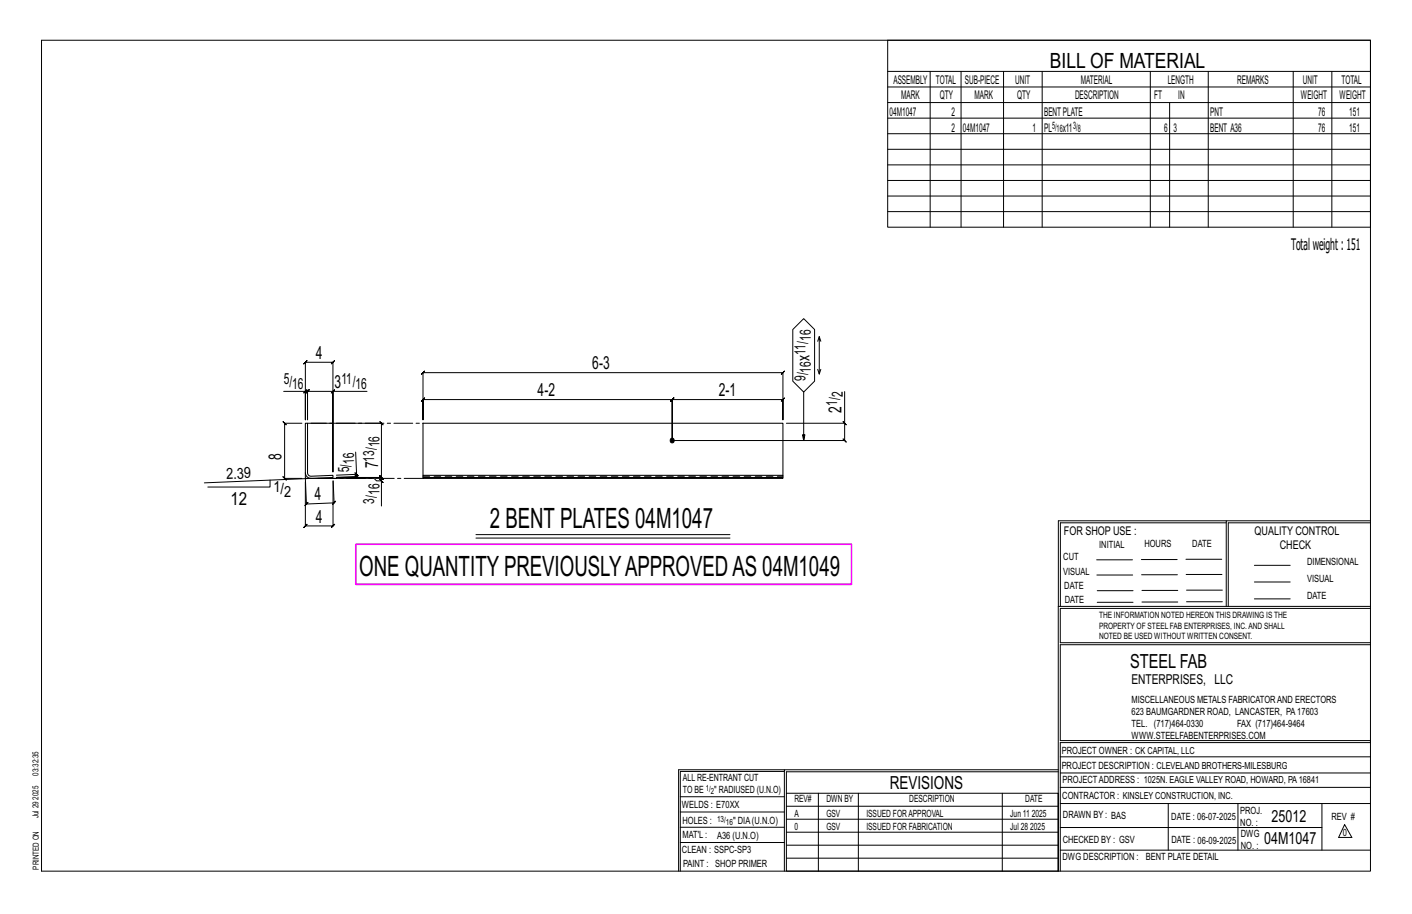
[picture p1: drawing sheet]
<svg xmlns="http://www.w3.org/2000/svg" width="432mm" height="279mm" viewBox="0 0 432 279" stroke-linecap="round" stroke-linejoin="round" font-family="sans-serif">
<defs><g id="words">
<g font-size="8.6">
<text x="149.8" y="161.5">2 BENT PLATES 04M1047</text>
<text x="109.9" y="176">ONE QUANTITYPREVIOUSLYAPPROVEDAS 04M1049</text>
</g>
<text font-size="6.4" x="321.1" y="20.7">BILL OF MATERIAL</text>
<text font-size="5.9" x="345.6" y="204.1">STEEL FAB</text>
<g font-size="5.5">
<text x="96.6" y="109.8">4</text>
<text x="181.1" y="112.9">6-3</text>
<text x="247.5" y="110.4" transform="rotate(-90 247.5 110.4)">x</text>
<text x="102.3" y="118.6">3</text>
<text x="164.4" y="121.2">4-2</text>
<text x="219.8" y="121.2">2-1</text>
<text x="257.3" y="126.1" transform="rotate(-90 257.3 126.1)">2</text>
<text x="86" y="140.6" transform="rotate(-90 86 140.6)">8</text>
<text x="115.7" y="143.2" transform="rotate(-90 115.7 143.2)">7</text>
<text x="70.5" y="154.5">12</text>
<text x="96.3" y="153" transform="rotate(-2 96.3 153)">4</text>
<text x="96.6" y="159.8">4</text>
<text x="272.2" y="241.1">REVISIONS</text>
</g>
<g font-size="5.1">
<text x="388.9" y="251.3">25012</text>
<text x="386.6" y="258.1">04M1047</text>
</g>
<text font-size="4.9" x="394.8" y="76.4">Totalweight : 151</text>
<g font-size="4.7">
<text x="248" y="104.2" transform="rotate(-90 248 104.2)">16</text>
<text x="246.3" y="108.6" transform="rotate(-90 246.3 108.6)">11/</text>
<text x="248" y="113.9" transform="rotate(-90 248 113.9)">16</text>
<text x="86.8" y="117.4">5/</text>
<text x="89.4" y="119.1">16</text>
<text x="104.4" y="117.4">11/</text>
<text x="108.7" y="119.1">16</text>
<text x="246.3" y="116.5" transform="rotate(-90 246.3 116.5)">9/</text>
<text x="256.1" y="124.1" transform="rotate(-90 256.1 124.1)">1/</text>
<text x="257.7" y="121.4" transform="rotate(-90 257.7 121.4)">2</text>
<text x="116.1" y="136.8" transform="rotate(-90 116.1 136.8)">16</text>
<text x="108.3" y="141.7" transform="rotate(-92 108.3 141.7)">16</text>
<text x="114.4" y="141.1" transform="rotate(-90 114.4 141.1)">13/</text>
<text x="69.2" y="146.5" transform="rotate(-2 69.2 146.5)">2.39</text>
<text x="106.8" y="144.4" transform="rotate(-92 106.8 144.4)">5/</text>
<text x="83.6" y="150.3">1/</text>
<text x="86.9" y="151.9">2</text>
<text x="114.4" y="153.9" transform="rotate(-90 114.4 153.9)">3/</text>
<text x="116.1" y="151.3" transform="rotate(-90 116.1 151.3)">16</text>
</g>
<text font-size="4.2" x="346" y="209.1">ENTERPRISES, LLC</text>
<g font-size="3.7">
<text x="273.2" y="25.6">ASSEMBLY</text>
<text x="286.2" y="25.6">TOTAL</text>
<text x="295.1" y="25.6">SUB-PIECE</text>
<text x="310.4" y="25.6">UNIT</text>
<text x="330.5" y="25.6">MATERIAL</text>
<text x="357.1" y="25.6">LENGTH</text>
<text x="378.3" y="25.6">REMARKS</text>
<text x="398.4" y="25.6">UNIT</text>
<text x="410.2" y="25.6">TOTAL</text>
<text x="272.1" y="35.5">04M1047</text>
<text x="275.6" y="30.4">MARK</text>
<text x="287.4" y="30.4">QTY</text>
<text x="290.9" y="35.5">2</text>
<text x="298" y="30.4">MARK</text>
<text x="311" y="30.4">QTY</text>
<text x="319.3" y="35.5">BENTPLATE</text>
<text x="328.7" y="30.4">DESCRIPTION</text>
<text x="353" y="30.4">FT</text>
<text x="360.3" y="30.4">IN</text>
<text x="370.1" y="35.5">PNT</text>
<text x="397.8" y="30.4">WEIGHT</text>
<text x="403.2" y="35.5">76</text>
<text x="409.6" y="30.4">WEIGHT</text>
<text x="412.6" y="35.5">151</text>
<text x="290.9" y="40.2">2</text>
<text x="294.5" y="40.2">04M1047</text>
<text x="315.8" y="40.2">1</text>
<text x="319.3" y="40.2">PL</text>
<text x="325" y="40.2">x11</text>
<text x="356" y="40.2">6</text>
<text x="358.9" y="40.2">3</text>
<text x="370.1" y="40.2">BENT A36</text>
<text x="403.2" y="40.2">76</text>
<text x="412.6" y="40.2">151</text>
<text x="325.3" y="163.4">FOR SHOP USE :</text>
<text x="383.7" y="163.4">QUALITY CONTROL</text>
<text x="391.4" y="167.8">CHECK</text>
</g>
<g font-size="3.1">
<text x="321.7" y="39.4">5/</text>
<text x="323.1" y="40.5">16</text>
<text x="328.2" y="39.4">3/</text>
<text x="329.6" y="40.5">8</text>
<text x="336.2" y="167.4">INITIAL</text>
<text x="350" y="167.1">HOURS</text>
<text x="364.6" y="167.2">DATE</text>
<text x="325.2" y="171.3">CUT</text>
<text x="399.8" y="172.8">DIMENSIONAL</text>
<text x="325.1" y="175.8">VISUAL</text>
<text x="399.8" y="177.9">VISUAL</text>
<text x="325.5" y="180">DATE</text>
<text x="325.7" y="184.4">DATE</text>
<text x="399.8" y="183.1">DATE</text>
<text x="346" y="215">MISCELLANEOUS METALS FABRICATORAND ERECTORS</text>
<text x="346" y="218.6">623 BAUMGARDNER ROAD, LANCASTER, PA17603</text>
<text x="346" y="225.8">WWW.STEELFABENTERPRISES.COM</text>
<text x="346" y="222.2">TEL. (717)464-0330</text>
<text x="378.3" y="222.2">FAX (717)464-9464</text>
<text x="324.7" y="230.5">PROJECT OWNER : CK CAPITAL, LLC</text>
<text x="208.8" y="238.8">ALL RE-ENTRANT CUT</text>
<text x="324.7" y="235.1">PROJECT DESCRIPTION : CLEVELAND BROTHERS-MILESBURG</text>
<text x="324.9" y="239.5">PROJECTADDRESS : 1025N. EAGLE VALLEY ROAD, HOWARD, PA16841</text>
<text x="208.8" y="242.5">TO BE</text>
<text x="218.4" y="242.5">&quot; RADIUSED (U.N.O)</text>
<text x="242.9" y="245.3">REV#</text>
<text x="252.7" y="245.3">DWN BY</text>
<text x="278.1" y="245.3">DESCRIPTION</text>
<text x="313.5" y="245.3">DATE</text>
<text x="324.9" y="244.2">CONTRACTOR : KINSLEY CONSTRUCTION, INC.</text>
<text x="208.5" y="247">WELDS : E70XX</text>
<text x="208.7" y="251.7">HOLES :</text>
<text x="224.2" y="251.8">&quot; DIA(U.N.O)</text>
<text x="242.9" y="249.9">A</text>
<text x="252.7" y="249.9">GSV</text>
<text x="264.9" y="249.9">ISSUED FORAPPROVAL</text>
<text x="309" y="249.9">Jun 11</text>
<text x="315.5" y="249.9">2025</text>
<text x="325.1" y="250">DRAWN BY : BAS</text>
<text x="358.2" y="250.5">DATE : 06-07-2025</text>
<text x="379.3" y="248.9">PROJ.</text>
<text x="407.2" y="250.5">REV #</text>
<text x="208.7" y="256.3">MAT'L :</text>
<text x="219.3" y="256.4">A36 (U.N.O)</text>
<text x="242.9" y="253.8">0</text>
<text x="252.7" y="253.8">GSV</text>
<text x="264.9" y="253.8">ISSUED FOR FABRICATION</text>
<text x="309" y="253.8">Jul 28</text>
<text x="315" y="253.8">2025</text>
<text x="325" y="257.6">CHECKED BY : GSV</text>
<text x="358.3" y="257.7">DATE : 06-09-2025</text>
<text x="379.3" y="252.5">NO. :</text>
<text x="379.5" y="255.9">DWG</text>
<text x="410.6" y="255.5">0</text>
<text x="208.6" y="260.7">CLEAN : SSPC-SP3</text>
<text x="324.9" y="262.9">DWG DESCRIPTION :</text>
<text x="350.4" y="263">BENT PLATE DETAIL</text>
<text x="379.5" y="259.5">NO. :</text>
<text x="208.9" y="265">PAINT : SHOP PRIMER</text>
</g>
<g font-size="2.7">
<text x="336.1" y="189">THE INFORMATION NOTED HEREON THIS DRAWING IS THE</text>
<text x="336.1" y="195.4">NOTED BE USED WITHOUT WRITTEN CONSENT.</text>
<text x="336.1" y="192.2">PROPERTY OF STEEL FAB ENTERPRISES, INC.AND SHALL</text>
</g>
<g font-size="2.6">
<text x="215.9" y="241.8">1/</text>
<text x="217.4" y="242.7">2</text>
<text x="219.3" y="251.1">13/</text>
<text x="222" y="252.1">16</text>
</g>
<g font-size="2.5">
<text x="11.7" y="237.1" transform="rotate(-90 11.7 237.1)">03:32:35</text>
<text x="11.8" y="244.4" transform="rotate(-90 11.8 244.4)">2025</text>
<text x="11.8" y="250.1" transform="rotate(-90 11.8 250.1)">Jul 29</text>
<text x="11.9" y="265.8" transform="rotate(-90 11.9 265.8)">PRINTED ON</text>
</g>
</g></defs>
<g fill="none" stroke="#000" stroke-width=".31">
<path d="M12.7 12.3h406.4v254h-406.4zM271.5 12.3h147.6v57.2h-147.6zM271.5 21.8h147.6M271.5 26.6h147.6M271.5 31.4h147.6M271.5 36.1h147.6M284.5 21.8v47.7M293.9 21.8v47.7M306.9 21.8v47.7M318.7 21.8v47.7M351.8 21.8v47.7M357.7 31.4v38.1"/>
<path d="M369.5 21.8v47.7M395.5 21.8v47.7M407.3 21.8v47.7M271.5 40.9h147.6M271.5 45.6h147.6M271.5 50.4h147.6M271.5 55.2h147.6M271.5 59.9h147.6M271.5 64.7h147.6M86.8 119.6h6.6v8.7v-17.6l-.5 .5 1-1-.5 .5h8.4l-.5 .5 1-1-.5 .5v33.5v-24.6h10.4M93.4 119.6h.6l-.5 .5 1-1-.5 .5v8.7v-8.7l-.5 .5 1-1-.5 .5h7.8M101.8 119.6l.5-.5-1 1z"/>
<path d="M129.4 113.9l-.5 .5 1-1-.5 .5h110l-.5 .5 1-1-.5 .5v14.4v-6.2l.5-.5-1 1 .5-.5h-33.8l.5-.5-1 1 .5-.5v12.6v-12.6l.5-.5-1 1 .5-.5h-76.2l.5-.5-1 1 .5-.5v6.2zM242.4 100.7l3.4-3.3 3.3 3.3v15.8l-3.3 3.3-3.4-3.3zM245.8 119.8v14.9l-.4-1.8h.7l-.3 1.8M250.1 112.9l.4 1.4 .5-1.4M250.5 102.9l-.4 1.4M251 104.3l-.5-1.4v11.4M258.3 119.7v9.7h-17.8M92.3 129.4h-5.3l-.5-.5 1 1-.5-.5v16.8l-.5-.5 1 1-.5-.5h5.3M92.9 120.1l1-1zM95.1 129.4h21.5l-.5-.5 1 1-.5-.5v16.6l-.5-.5 1 1-.5-.5h-13.7h13.7l-.5-.5 1 1-.5-.5v1M108.8 138.2l.2 6.8-6.1 .3M257.8 128.9l1 1z"/>
<path d="M258.3 129.4v5.3l-.5-.5 1 1-.5-.5h-52.7M82.6 146.8v2.1h-19M93.4 146.2l.3 7.9-.5 .5 1-1-.5 .5 8.5-.4-.5 .5 .9-1-.4 .5-.3-6.7M95.2 146.2l-32.7 1.4M96.2 146.2h18.2l.7 .8h1.5v7.7M101.8 147v13.8l.5-.5-1 1 .5-.5h-8.4l.5-.5-1 1 .5-.5v-13.5M108.5 144.5l1.1 1zM109 145l.1 .7-.5-.5 1 .9-.5-.4-6.2 .2M116.1 146.5l1 1zM375 159.8h-50.7v25.6M375 159.2h-51.3l-.1 107.1M419.1 159.2h-44.1v26.2"/>
<path d="M419.1 159.8h-43.5v25.6M145.5 163.4h77.7M145.5 164.5h77.7M335.4 171.1h10.9M335.4 175.8h11M349 171h11M349.1 175.7h11M362.7 171h10.9M362.7 175.6h11M383.6 172.8h11M383.6 177.9h11M323.7 185.4h95.4"/>
<path d="M335.5 184.1h11M335.5 180.6h11M349.2 184h11M349.2 180.5h11M362.9 180.4h10.9M362.9 184h10.9M383.6 183.1h11M419.1 186h-94.9v10.5h94.9M419.1 197.1h-94.9v29.3h94.9v.6h-94.9v39.3M239.9 235.8h-31.9v30.5M239.9 235.3h-32.4v31M323.6 235.3h-83.7v31"/>
<path d="M323.6 235.9h-83.1v6.6M324.2 236.3h94.9M324.2 231.4h94.9M208 252.9h31.9M208 257.5h31.9M208 243.6h31.9M208 248.2h31.9M240.5 242.5h83.1v23.8h-83.1zM240.5 258.4h83.1M240.5 254.4h83.1M240.5 250.4h83.1M240.5 246.5h83.1"/>
<path d="M250.3 242.5v23.8M262.5 242.5v23.8M306.5 242.5v23.8M324.2 253h80.1M324.2 245.6h94.9M324.2 259.9h94.9M324.2 240.7h94.9M357.3 245.6v14.3M378.6 245.6v14.3M404.3 245.6v14.3M411.2 252.1l2.2 3.9h-4zM240.5 262.3h83.1"/>
</g>
<path d="M108.8 166.4h151.6v12.2h-151.6z" fill="none" stroke="#f0f" stroke-width=".5"/>
<circle cx="205.5" cy="134.7" r=".68" fill="#000" stroke="#000" stroke-width=".31"/>
<path d="M93.4 129.4h.6l.2 15.7 .9 .5 6.7-.3v.7l-6.6 .2a1.72 1.72 0 0 1-1.8-1.7zM129.4 145.3h110v.7h-110zM129.4 146v.2h110v-.2M129.4 145.3v-15.9h110v15.9" fill="none" stroke="#000" stroke-width=".32"/>
<path d="M129.4 145.6h110" fill="none" stroke="#000" stroke-width=".31" stroke-dasharray="2 1.4"/>
<path d="M94 129.4h35.4M93.4 144.5v1.7h1.8M129.4 146.2h-36" fill="none" stroke="#000" stroke-width=".31" stroke-dasharray="5.8 1 1 1"/>
<use href="#words"/>
</svg>
